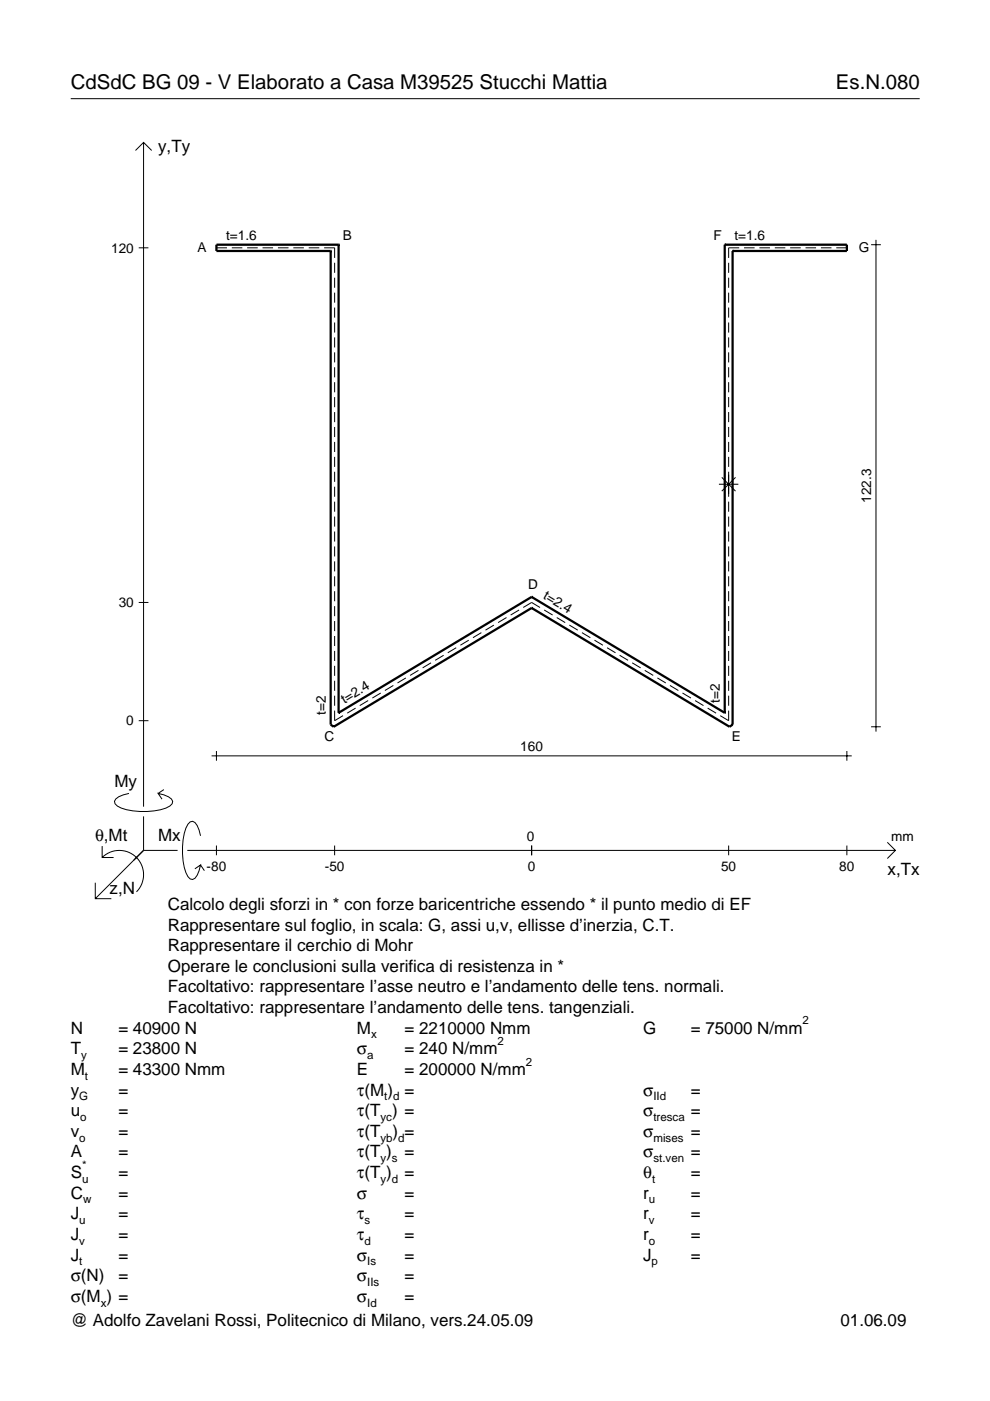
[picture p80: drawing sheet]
<svg xmlns="http://www.w3.org/2000/svg" width="210mm" height="297mm" viewBox="0 0 210 297" stroke-linecap="round" stroke-linejoin="round" font-family="sans-serif">
<defs><g id="words">
<g font-size="4.3">
<text x="15" y="18.9">CdSdC BG 09 - V Elaborato a Casa M39525 Stucchi Mattia</text>
<text x="177.2" y="18.9">Es.N.080</text>
</g>
<g font-size="3.6">
<text x="33.5" y="32.3">y,Ty</text>
<text x="24.3" y="166.9">My</text>
<text x="20.1" y="178.2">θ,Mt</text>
<text x="33.5" y="178.2">Mx</text>
<text x="188.2" y="185.5">x,Tx</text>
<text x="23.2" y="189.6">z,N</text>
<text x="35.6" y="192.9">Calcolo degli sforzi in * con forze baricentriche essendo * il punto medio di EF</text>
<text x="35.6" y="197.3">Rappresentare sul foglio, in scala: G, assi u,v, ellisse d’inerzia, C.T.</text>
<text x="35.6" y="201.7">Rappresentare il cerchio di Mohr</text>
<text x="35.6" y="206">Operare le conclusioni sulla verifica di resistenza in *</text>
<text x="35.6" y="210.4">Facoltativo: rappresentare l’asse neutro e l’andamento delle tens. normali.</text>
<text x="35.6" y="214.8">Facoltativo: rappresentare l’andamento delle tens. tangenziali.</text>
<text x="15" y="219.2">N</text>
<text x="25.1" y="219.2">= 40900 N</text>
<text x="75.7" y="219.2">M</text>
<text x="85.8" y="219.2">= 2210000 Nmm</text>
<text x="136.4" y="219.2">G</text>
<text x="146.5" y="219.2">= 75000 N/mm</text>
<text x="15" y="227.9">M</text>
<text x="15" y="223.5">T</text>
<text x="25.1" y="223.5">= 23800 N</text>
<text x="25.1" y="227.9">= 43300 Nmm</text>
<text x="75.7" y="223.5">σ</text>
<text x="75.7" y="227.9">E</text>
<text x="85.8" y="223.5">= 240 N/mm</text>
<text x="85.8" y="227.9">= 200000 N/mm</text>
<text x="15" y="232.3">y</text>
<text x="25.1" y="232.3">=</text>
<text x="75.7" y="232.3">τ(M ) =</text>
<text x="136.4" y="232.3">σ</text>
<text x="146.5" y="232.3">=</text>
<text x="15" y="236.7">u</text>
<text x="25.1" y="236.7">=</text>
<text x="75.7" y="236.7">τ(T ) =</text>
<text x="136.4" y="236.7">σ</text>
<text x="146.5" y="236.7">=</text>
<text x="15" y="241">v</text>
<text x="15" y="245.4">A</text>
<text x="25.1" y="241">=</text>
<text x="25.1" y="245.4">=</text>
<text x="75.7" y="245.4">τ(T )</text>
<text x="75.7" y="241">τ(T</text>
<text x="83.3" y="241">) =</text>
<text x="85.8" y="245.4">=</text>
<text x="136.4" y="241">σ</text>
<text x="136.4" y="245.4">σ</text>
<text x="146.5" y="241">=</text>
<text x="146.5" y="245.4">=</text>
<text x="15" y="249.8">S</text>
<text x="25.1" y="249.8">=</text>
<text x="75.7" y="249.8">τ(T )</text>
<text x="85.8" y="249.8">=</text>
<text x="136.4" y="249.8">θ</text>
<text x="146.5" y="249.8">=</text>
<text x="15" y="254.2">C</text>
<text x="25.1" y="254.2">=</text>
<text x="75.7" y="254.2">σ</text>
<text x="85.8" y="254.2">=</text>
<text x="136.4" y="254.2">r</text>
<text x="146.5" y="254.2">=</text>
<text x="15" y="258.5">J</text>
<text x="15" y="262.9">J</text>
<text x="25.1" y="258.5">=</text>
<text x="25.1" y="262.9">=</text>
<text x="75.7" y="258.5">τ</text>
<text x="75.7" y="262.9">τ</text>
<text x="85.8" y="258.5">=</text>
<text x="85.8" y="262.9">=</text>
<text x="136.4" y="258.5">r</text>
<text x="136.4" y="262.9">r</text>
<text x="146.5" y="258.5">=</text>
<text x="146.5" y="262.9">=</text>
<text x="15" y="267.3">J</text>
<text x="25.1" y="267.3">=</text>
<text x="75.7" y="267.3">σ</text>
<text x="85.8" y="267.3">=</text>
<text x="136.4" y="267.3">J</text>
<text x="146.5" y="267.3">=</text>
<text x="15" y="271.7">σ(N)</text>
<text x="25.1" y="271.7">=</text>
<text x="75.7" y="271.7">σ</text>
<text x="85.8" y="271.7">=</text>
<text x="15" y="281.2">@ Adolfo Zavelani Rossi, Politecnico di Milano, vers.24.05.09</text>
<text x="15" y="276">σ(M ) =</text>
<text x="75.7" y="276">σ</text>
<text x="85.8" y="276">=</text>
<text x="178.2" y="281.2">01.06.09</text>
</g>
<g font-size="2.9">
<text x="23.6" y="53.5">120</text>
<text x="41.9" y="53.4">A</text>
<text x="47.9" y="50.9">t=1.6</text>
<text x="72.7" y="51">B</text>
<text x="151.3" y="51">F</text>
<text x="155.7" y="50.9">t=1.6</text>
<text x="182.1" y="53.4">G</text>
<text x="184.7" y="106.6" transform="rotate(-90 184.7 106.6)">122.3</text>
<text x="112" y="124.9">D</text>
<text x="25.2" y="128.7">30</text>
<text x="115" y="126.7" transform="rotate(31 115 126.7)">t=2.4</text>
<text x="73" y="149.2" transform="rotate(-31 73 149.2)">t=2.4</text>
<text x="152.6" y="149.1" transform="rotate(-90 152.6 149.1)">t=2</text>
<text x="26.8" y="153.8">0</text>
<text x="69.1" y="151.6" transform="rotate(-90 69.1 151.6)">t=2</text>
<text x="68.8" y="157.2">C</text>
<text x="110.3" y="159.2">160</text>
<text x="155.2" y="157.2">E</text>
<text x="111.7" y="178.2">0</text>
<text x="189" y="178.2">mm</text>
<text x="43.8" y="184.7">-80</text>
<text x="68.9" y="184.7">-50</text>
<text x="111.9" y="184.7">0</text>
<text x="152.9" y="184.7">50</text>
<text x="178" y="184.7">80</text>
</g>
<g font-size="2.4">
<text x="78.7" y="220.2">x</text>
<text x="105.5" y="221.5">2</text>
<text x="170.2" y="217.2">2</text>
<text x="17.2" y="224.5">y</text>
<text x="77.9" y="224.5">a</text>
<text x="111.5" y="225.9">2</text>
<text x="16.8" y="233.3">G</text>
<text x="18" y="228.9">t</text>
<text x="81.5" y="233.3">t d</text>
<text x="138.5" y="233.3">IId</text>
<text x="17" y="237.7">o</text>
<text x="80.7" y="237.7">yc</text>
<text x="138.5" y="237.7">tresca</text>
<text x="16.8" y="242">o</text>
<text x="80.7" y="242">yb d</text>
<text x="138.5" y="242">mises</text>
<text x="17.4" y="250.8">u</text>
<text x="17.4" y="247.8">*</text>
<text x="80.7" y="246.4">y s</text>
<text x="80.7" y="250.8">y d</text>
<text x="138.2" y="250.8">t</text>
<text x="138.5" y="246.4">st.ven</text>
<text x="17.6" y="255.2">w</text>
<text x="137.6" y="255.2">u</text>
<text x="16.8" y="259.5">u</text>
<text x="16.8" y="263.9">v</text>
<text x="77.3" y="259.5">s</text>
<text x="77.3" y="263.9">d</text>
<text x="137.6" y="259.5">v</text>
<text x="137.6" y="263.9">o</text>
<text x="16.8" y="268.3">t</text>
<text x="77.9" y="268.3">Is</text>
<text x="138.2" y="268.3">p</text>
<text x="77.9" y="272.7">IIs</text>
<text x="21.4" y="277">x</text>
<text x="77.9" y="277">Id</text>
</g>
</g></defs>
<g fill="none" stroke="#000" stroke-width=".21">
<path d="M15 20.9h180M28.7 31.9l1.7-1.7 1.8 1.7M30.4 30.2v140.8M29.4 52.5h2.1M45.9 52.5h2.2M49.1 52.5h2.3M52.4 52.5h2.2M55.7 52.5h2.2M58.9 52.5h2.3M62.2 52.5h2.2M65.5 52.5h2.2M68.7 52.5h2.2v2.2"/>
<path d="M70.9 55.7v2.1M70.9 58.9v2.1M154.5 55.7v2.1M154.5 58.9v2.1M156.7 52.5h-2.2v2.2M157.8 52.5h2.2M161 52.5h2.2M164.3 52.5h2.2M167.5 52.5h2.3M170.8 52.5h2.2M174.1 52.5h2.2M177.3 52.5h2.3"/>
<path d="M184.7 51.9h2.1M185.7 50.9v104.2M70.9 62v2.2M70.9 65.2v2.1M70.9 68.4v2.1M70.9 71.5v2.2M70.9 74.7v2.1M70.9 77.9v2.1M154.5 62v2.2M154.5 65.2v2.1M154.5 68.4v2.1M154.5 71.5v2.2"/>
<path d="M154.5 74.7v2.1M154.5 77.9v2.1M70.9 81v2.2M70.9 84.2v2.1M70.9 87.4v2.1M70.9 90.5v2.2M70.9 93.7v2.1M70.9 96.9v2.1M154.5 81v2.2M154.5 84.2v2.1M154.5 87.4v2.1M154.5 90.5v2.2"/>
<path d="M154.5 93.7v2.1M154.5 96.9v2.1M70.9 100v2.2M70.9 103.2v2.1M70.9 106.4v2.1M70.9 109.5v2.2M70.9 112.7v2.1M70.9 115.9v2.1M70.9 119v2.2M152.4 102.7h4.1M153 101.2l2.9 2.9M154.5 100v5.3"/>
<path d="M154.5 106.4v2.1M154.5 109.5v2.2M154.5 112.7v2.1M154.5 115.9v2.1M154.5 119v2.2M155.9 101.2l-2.9 2.9M29.4 127.7h2.1M70.9 122.2v2.1M70.9 125.3v2.2M70.9 128.5v2.1M70.9 131.7v2.1M70.9 134.8v2.2"/>
<path d="M70.9 138v2.1M94.1 138.9l-1.8 1.1M96.7 137.3l-1.8 1.1M99.4 135.7l-1.8 1.1M102.1 134.1l-1.8 1.1M104.7 132.5l-1.8 1.1M107.4 130.9l-1.8 1.1M110.1 129.3l-1.8 1.1M110.9 128.8l1.8-1.1 1.8 1.1M115.4 129.3l1.8 1.1M118 130.9l1.8 1.1M120.7 132.5l1.8 1.1"/>
<path d="M123.4 134.1l1.8 1.1M126 135.7l1.8 1.1M128.7 137.3l1.8 1.1M131.4 138.9l1.8 1.1M154.5 122.2v2.1M154.5 125.3v2.2M154.5 128.5v2.1M154.5 131.7v2.1M154.5 134.8v2.2M154.5 138v2.1M29.4 152.8h2.1M45.9 159.2v2.1"/>
<path d="M70.9 141.2v2.1M70.9 144.3v2.2M70.9 147.5v2.1M70.9 150.7v2.1l1.8-1.1M75.4 150.1l-1.8 1.1M78.1 148.5l-1.8 1.1M80.7 146.9l-1.8 1.1M83.4 145.3l-1.8 1.1M86.1 143.7l-1.8 1.1M88.7 142.1l-1.8 1.1M91.4 140.5l-1.8 1.1M134 140.5l1.8 1.1"/>
<path d="M136.7 142.1l1.8 1.1M139.4 143.7l1.8 1.1M142 145.3l1.8 1.1M144.7 146.9l1.8 1.1M147.4 148.5l1.8 1.1M150 150.1l1.8 1.1M154.5 141.2v2.1M154.5 144.3v2.2M154.5 147.5v2.1M154.5 150.7v2.1l-1.8-1.1M179.6 159.2v2.1M184.7 154.1h2.1"/>
<path d="M21.7 179.4v2.4h2.4M27.3 168.2a3.6 3.6 0 0 0-3 1.7l.1 .5a5.6 5.6 0 0 0 3.8 1.5 13.4 13.4 0 0 0 7.8-1l.5-.5 .1-.5a3.6 3.6 0 0 0-3.1-1.7l.8 1.2M30.4 173.1v7.2M34.7 167.4l-1.2 .8M42.5 177.2a3.6 3.6 0 0 0-1.7-3.1l-.5 .2a5.7 5.7 0 0 0-1.5 3.7 13.3 13.3 0 0 0 1 7.9l.5 .5 .5 .1a3.6 3.6 0 0 0 1.7-3.1l-1.2 .8M44.9 160.3h135.7M45.9 179.3v2M70.9 179.3v2M112.7 179.3v2M154.5 179.3v2M179.6 179.3v2M188.1 178.6l1.7 1.7-1.7 1.7"/>
<path d="M20.2 187.2v3.3h3.4M21.7 181.8a5.1 5.1 0 0 1 7.2 0 5.1 5.1 0 0 1 0 7.3M30.4 180.3l-10.2 10.2M30.4 180.3h7.2M39.7 180.3h150.1M42.5 183.4l.8 1.2"/>
</g>
<g fill="none" stroke="#000" stroke-width=".48">
<path d="M70.1 53.2h.1M70.1 53.2v100.4l.6 .5 42-25.2M71.8 51.9h.1M71.8 51.9h-25.9v1.3h24.2M71.8 51.9v99.2M153.7 51.9h.1M153.7 51.9h25.9v1.3h-24.3M153.7 51.9v99.2M155.3 53.2h.1M155.3 53.2v100.4l-.6 .5-42-25.2M112.7 128.9h.1M112.7 126.6h.1"/>
<path d="M112.7 126.6l-40.9 24.5M112.7 126.6l41 24.5M71.8 151.1h.1M153.7 151.1h.1"/>
</g>
<use href="#words"/>
</svg>
